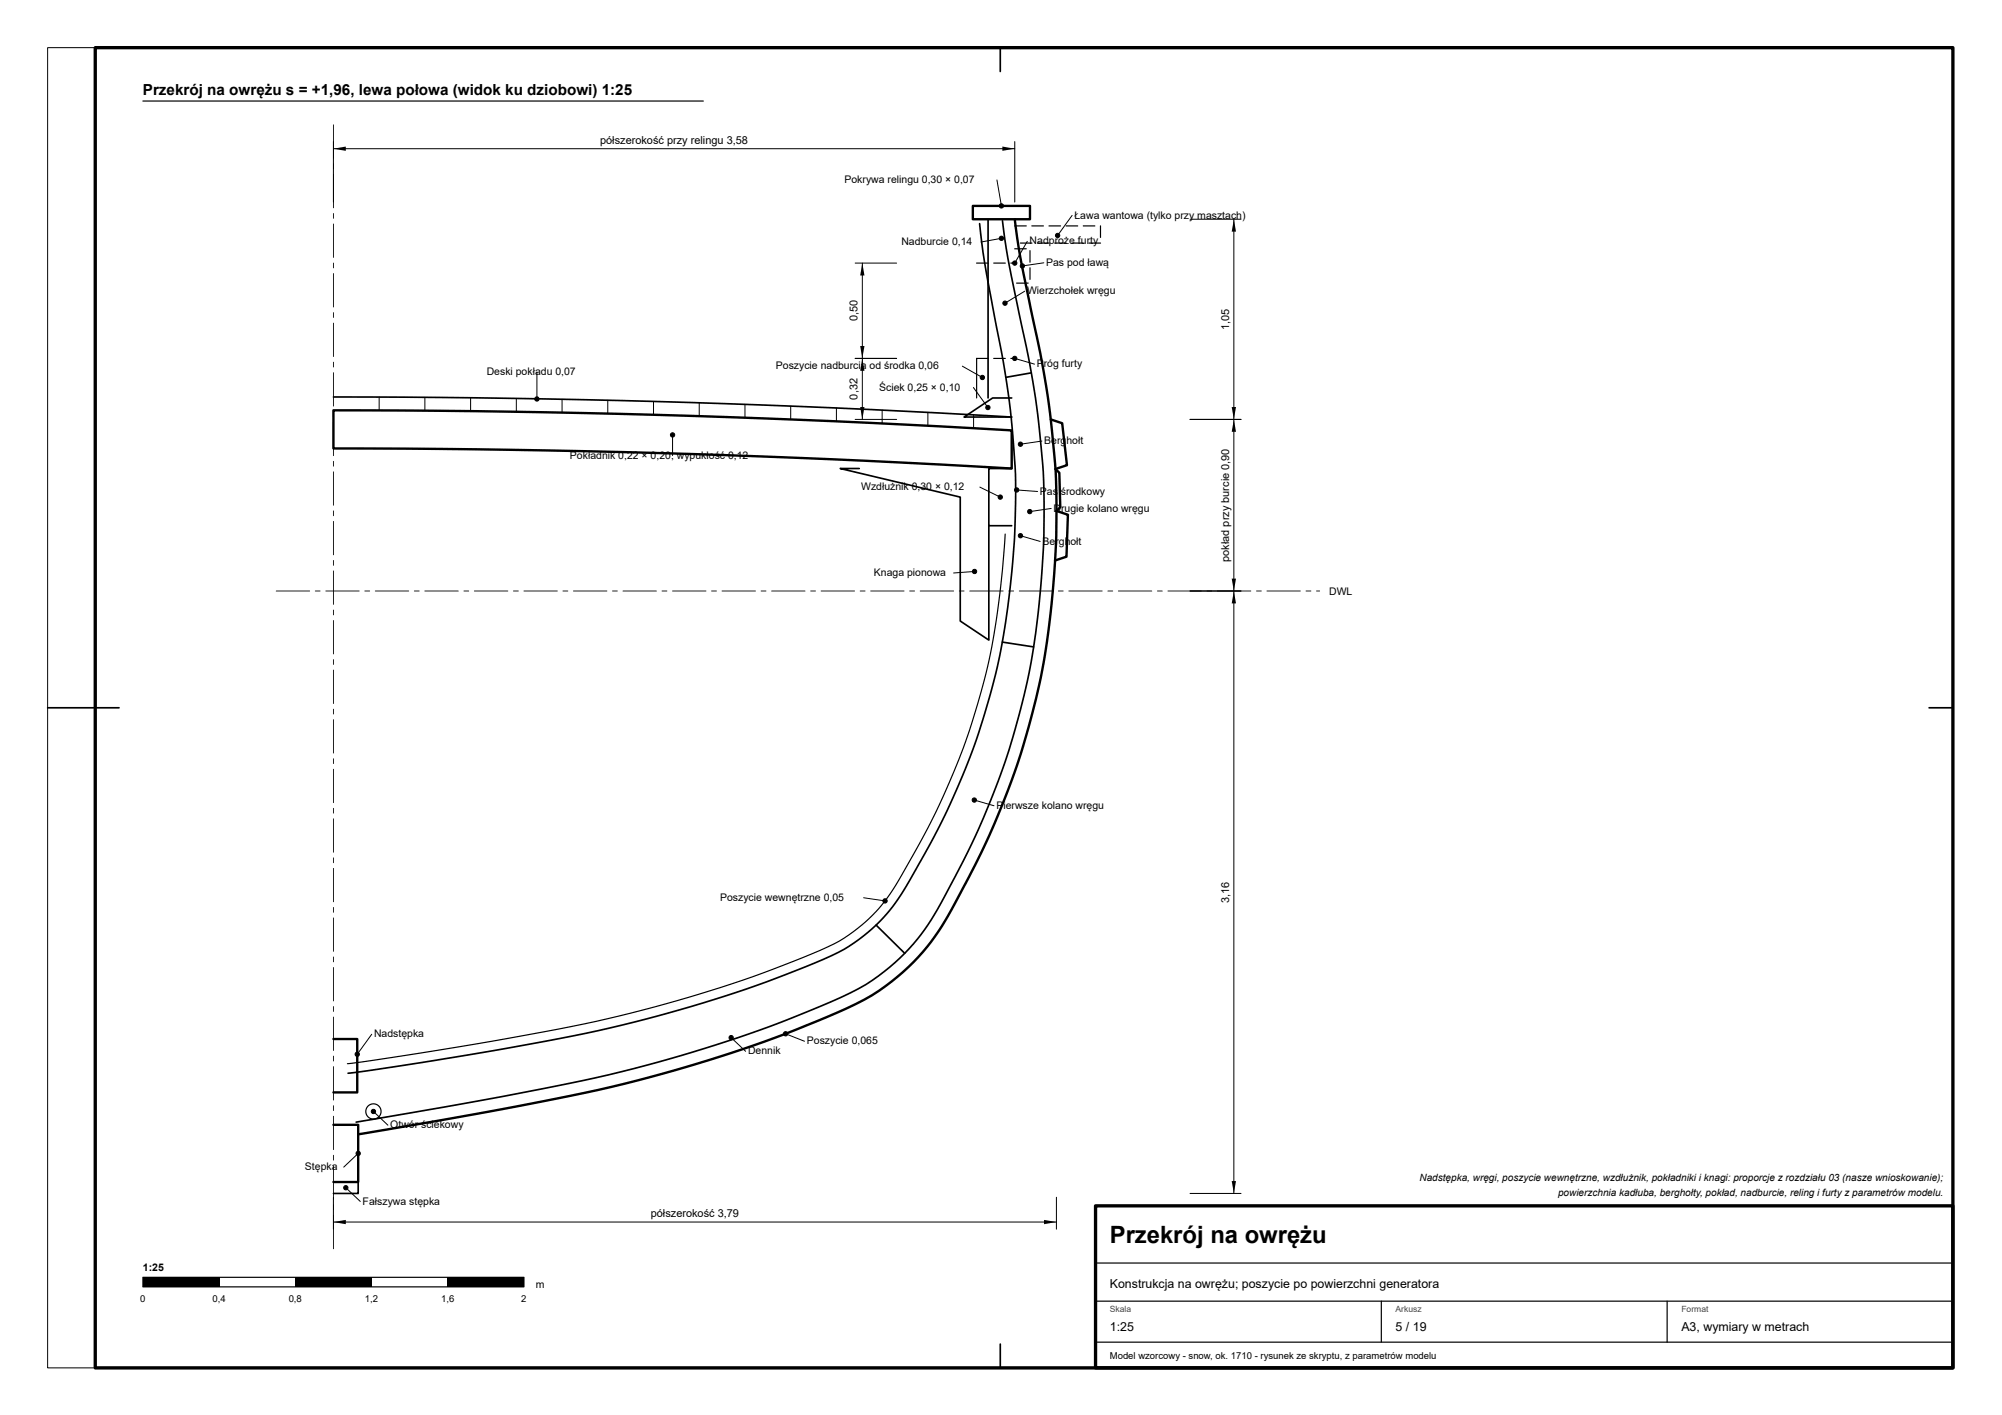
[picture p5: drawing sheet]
<svg xmlns="http://www.w3.org/2000/svg" width="420mm" height="297mm" viewBox="0 0 420 297" stroke-linecap="round" stroke-linejoin="round" font-family="sans-serif">
<defs><g id="words">
<text font-size="5" x="232.9" y="260.9">Przekrój na owrężu</text>
<text font-size="3.2" x="30" y="20">Przekrój na owrężu s = +1,96, lewa połowa (widok ku dziobowi) 1:25</text>
<g font-size="2.6">
<text x="232.9" y="270.3">Konstrukcja na owrężu; poszycie po powierzchni generatora</text>
<text x="232.9" y="279.4">1:25</text>
<text x="292.9" y="279.4">5 / 19</text>
<text x="352.9" y="279.4">A3, wymiary w metrach</text>
</g>
<g font-size="2.3">
<text x="126" y="30.2">półszerokość przy relingu 3,58</text>
<text x="180" y="67.5" transform="rotate(-90 180 67.5)">0,50</text>
<text x="258" y="69.3" transform="rotate(-90 258 69.3)">1,05</text>
<text x="180" y="83.9" transform="rotate(-90 180 83.9)">0,32</text>
<text x="258" y="117.9" transform="rotate(-90 258 117.9)">pokład przy burcie 0,90</text>
<text x="258" y="189.5" transform="rotate(-90 258 189.5)">3,16</text>
<text x="136.6" y="255.5">półszerokość 3,79</text>
</g>
<g font-size="2.2">
<text x="177.3" y="38.4">Pokrywa relingu 0,30 × 0,07</text>
<text x="225.5" y="45.9">Ława wantowa (tylko przy masztach)</text>
<text x="189.2" y="51.5">Nadburcie 0,14</text>
<text x="216.1" y="51.3">Nadproże furty</text>
<text x="219.6" y="55.8">Pas pod ławą</text>
<text x="215.6" y="61.8">Wierzchołek wręgu</text>
<text x="162.8" y="77.5">Poszycie nadburcia od środka 0,06</text>
<text x="217.6" y="77.1">Próg furty</text>
<text x="102.2" y="78.7">Deski pokładu 0,07</text>
<text x="184.5" y="82">Ściek 0,25 × 0,10</text>
<text x="219.2" y="93.2">Berghołt</text>
<text x="119.6" y="96.3">Pokładnik 0,22 × 0,20, wypukłość 0,12</text>
<text x="180.7" y="102.9">Wzdłużnik 0,30 × 0,12</text>
<text x="218.3" y="103.8">Pas środkowy</text>
<text x="221.1" y="107.4">Drugie kolano wręgu</text>
<text x="218.8" y="114.3">Berghołt</text>
<text x="183.4" y="120.9">Knaga pionowa</text>
<text x="279" y="124.9">DWL</text>
<text x="209.1" y="169.8">Pierwsze kolano wręgu</text>
<text x="151.1" y="189.1">Poszycie wewnętrzne 0,05</text>
<text x="78.5" y="217.8">Nadstępka</text>
<text x="157" y="221.3">Dennik</text>
<text x="169.4" y="219.2">Poszycie 0,065</text>
<text x="81.9" y="236.8">Otwór ściekowy</text>
<text x="64" y="245.6">Stępka</text>
<text x="76.1" y="252.8">Fałszywa stępka</text>
<text x="30" y="266.7">1:25</text>
<text x="112.5" y="270.3">m</text>
</g>
<g font-size="2.1">
<text x="297.9" y="247.9">Nadstępka, wręgi, poszycie wewnętrzne, wzdłużnik, pokładniki i knagi: proporcje z rozdziału 03 (nasze wnioskowanie);</text>
<text x="327" y="251.1">powierzchnia kadłuba, berghołty, pokład, nadburcie, reling i furty z parametrów modelu.</text>
</g>
<g font-size="2">
<text x="29.4" y="273.3">0</text>
<text x="44.6" y="273.3">0,4</text>
<text x="60.6" y="273.3">0,8</text>
<text x="76.6" y="273.3">1,2</text>
<text x="92.6" y="273.3">1,6</text>
<text x="109.4" y="273.3">2</text>
<text x="232.9" y="285.3">Model wzorcowy - snow, ok. 1710 - rysunek ze skryptu, z parametrów modelu</text>
</g>
<g font-size="1.8" fill="#444">
<text x="232.9" y="275.3">Skala</text>
<text x="292.9" y="275.3">Arkusz</text>
<text x="352.9" y="275.3">Format</text>
</g>
</g></defs>
<g fill="none" stroke="#000" stroke-width=".25">
<path d="M30 21.2h117.6M205 75.2v8.3M211 112.1a149.1 149.1 0 0 1-7.9 42.4 156.2 156.2 0 0 1-17.3 34.6 34.5 34.5 0 0 1-15.6 11.2 290.3 290.3 0 0 1-64.3 17.8l-17.5 2.9-15.5 2.3M30 268.1h80v2h-80zM229.9 265.1h180M229.9 273.1h180M289.9 273.1v8.6M349.9 273.1v8.6M229.9 281.7h180"/>
<circle cx="78.4" cy="233.3" r="1.6"/>
</g>
<path d="M204.2 43.2h12v2.8h-12zM213 46a317.5 317.5 0 0 0 5 26.4 172 172 0 0 1-1.3 77.1 165.3 165.3 0 0 1-20.5 47.1 46.3 46.3 0 0 1-20.6 16 299.7 299.7 0 0 1-67 19.6l-33.4 5.9M70 86.1a2399.2 2399.2 0 0 1 142.3 4.2v8a2395.5 2395.5 0 0 0-142.3-4.2zM220.5 88l2.4 .8 1 8.8-2.4 .8 .8 .8 .2 7.2-.8 .8 2.4 .8-.3 8.9-2.4 .8M70 218.1h5v11.2h-5M70 236.1h5.2v12h-5.2" fill="none" stroke="#000" stroke-width=".5"/>
<g fill="none" stroke="#000" stroke-width=".35">
<path d="M209.9 10v5M205.6 46.9a268.5 268.5 0 0 0 4.3 25.3 161.6 161.6 0 0 1-2.4 74.9 153.5 153.5 0 0 1-20.1 43.2 36.4 36.4 0 0 1-16.4 11.8 293.2 293.2 0 0 1-64.8 18l-17.5 2.9-15.6 2.3M207.4 46v37.5M210.4 46.3a311.8 311.8 0 0 0 5 26.6 169.4 169.4 0 0 1-1.6 77.4 163.1 163.1 0 0 1-19.7 44.8 43.6 43.6 0 0 1-19.6 15.1 297 297 0 0 1-66.4 19.5l-33.3 5.8M216.5 78.3l-5.4 .9M70 83.3a2399.2 2399.2 0 0 1 142.3 4.2h-10l6-4h4M180.4 98.3h-4l25.1 6v26.1l6 4v-24.1M212.3 98.3h-4.8v12h4.8M210.4 134.8l6.6 1M10 148.6h15M404.9 148.6h5M183.9 194.2l6 5.9"/>
<path d="M75.2 248.1v2.4h-5.2M209.9 282.1v5"/>
</g>
<g fill="none" stroke="#000" stroke-width=".21">
<path d="M10 10h399.9v277.1h-399.9zM70 29.7v12.7M70 31.2h143M209.2 37.8l1 5.4M213 29.7v12.7M179.5 55.2h8.7M181 55.2v32.8M210.2 50l-4.3 .8M215.6 50.7l-2.6 4.5M219.1 55.2l-4.5 .6M225 45.2l-3 4.2M249.8 46h10.7"/>
<path d="M259 46v204.5M112.7 78.1v5.6M179.5 75.2h8.7M202 76.9l4.2 2.3M213 75.2l4.1 1.2M215.1 61.1l-4.2 2.5M79.6 83.3v2.8M89.2 83.4v2.8M98.8 83.5v2.8M108.4 83.6v2.8M118 83.8v2.8M127.6 84v2.8"/>
<path d="M137.2 84.3v2.8M141.2 91.3v4.3M146.8 84.5v2.8M156.4 84.9v2.8M166 85.2v2.8M175.6 85.6v2.8M179.5 88h8.7M185.2 86.1v2.8M194.8 86.6v2.8M204.3 81.3l3 4.2M204.3 87.1v2.8M218.7 92.6l-4.5 .6"/>
<path d="M249.8 88h10.7M204.5 120l-4.4 .3M205.7 102.2l4.2 2.1M213.4 102.8l4.4 .4M214.2 112.4l4.1 1.2M220.6 106.7l-4.5 .7M249.8 124.1h10.7M204.5 167.9l4.1 1.2M181.3 188.4l4.5 .7M78 217.1l-3 4.2M153.5 217.8l3 2.9M164.9 217l4 1.6"/>
<path d="M78.4 233.3l3 2.9M70 251.3v6.7M70 256.5h151.7M72.6 249.3l3 2.9M75.2 242.1l-3.1 2.9M221.7 251.3v6.7M249.8 250.5h10.7"/>
<circle cx="210.2" cy="43.2" r=".45"/>
<circle cx="210.2" cy="50" r=".45"/>
<circle cx="213" cy="55.2" r=".45"/>
<circle cx="214.6" cy="55.8" r=".45"/>
<circle cx="222" cy="49.4" r=".45"/>
<circle cx="206.2" cy="79.2" r=".45"/>
<circle cx="210.9" cy="63.6" r=".45"/>
<circle cx="213" cy="75.2" r=".45"/>
<circle cx="112.7" cy="83.7" r=".45"/>
<circle cx="141.2" cy="91.3" r=".45"/>
<circle cx="207.3" cy="85.5" r=".45"/>
<circle cx="214.2" cy="93.2" r=".45"/>
<circle cx="204.5" cy="120" r=".45"/>
<circle cx="209.9" cy="104.3" r=".45"/>
<circle cx="213.4" cy="102.8" r=".45"/>
<circle cx="214.2" cy="112.4" r=".45"/>
<circle cx="216.1" cy="107.4" r=".45"/>
<circle cx="204.5" cy="167.9" r=".45"/>
<circle cx="185.8" cy="189.1" r=".45"/>
<circle cx="153.5" cy="217.8" r=".45"/>
<circle cx="164.9" cy="217" r=".45"/>
<circle cx="75" cy="221.3" r=".45"/>
<circle cx="78.4" cy="233.3" r=".45"/>
<circle cx="72.6" cy="249.3" r=".45"/>
<circle cx="75.2" cy="242.1" r=".45"/>
</g>
<g fill="#000">
<path d="M70 31.2l2.6-.4v.9zM210.4 30.8l2.6 .4-2.6 .5zM181 55.2l.4 2.6h-.9zM259 46l.4 2.6h-.9zM181 75.2l.4 2.6h-.9zM180.5 72.6h.9l-.4 2.6zM180.5 85.4h.9l-.4 2.6zM259 88l.4 2.6h-.9zM258.5 85.4h.9l-.4 2.6zM258.5 121.5h.9l-.4 2.6zM259 124.1l.4 2.6h-.9zM70 256.5l2.6-.4v.9z"/>
<path d="M219.1 256.1l2.6 .4-2.6 .5zM258.5 247.9h.9l-.4 2.6zM30 268.1h16v2h-16zM62 268.1h16v2h-16zM94 268.1h16v2h-16z"/>
<path d="M204.9 55.1h2.5l.1 .1-.1 .1h-2.4zM208.5 55.1h2.5l.1 .1-.1 .1h-2.4zM212.1 55.1h.9l.1 .1-.1 .1h-.8z"/>
<path d="M212.9 47.3h2.5l.1 .1-.1 .1h-2.4zM216.5 47.3h2.5l.1 .1-.1 .1h-2.4zM220.1 47.3h2.5l.1 .1-.1 .1h-2.4zM223.7 47.3h2.5l.1 .1-.1 .1h-2.4zM227.3 47.3h2.5l.1 .1-.1 .1h-2.4zM230.9 47.3l.2 .1v2.4l-.1 .1-.1-.1zM228.5 50.9h2.5l.1 .1-.1 .1h-2.4zM224.9 50.9h2.5l.1 .1-.1 .1h-2.4zM221.3 50.9h2.5l.1 .1-.1 .1h-2.4zM217.7 50.9h2.5l.1 .1-.1 .1h-2.4zM214.1 50.9h2.5l.1 .1-.1 .1h-2.4z"/>
<path d="M212.9 52.1h2.5l.1 .1-.1 .1h-2.4zM216.1 52.5l.2 .1v2.4l-.1 .1-.1-.1zM216.1 56.1l.2 .1v2.4l-.1 .2-.1-.2zM213.3 59.3h2.5l.1 .1-.1 .2h-2.4z"/>
<path d="M204.9 75.1h2.5l.1 .1-.1 .2h-2.4zM208.5 75.1h2.5l.1 .1-.1 .2h-2.4zM212.1 75.1h.9l.1 .1-.1 .2h-.8z"/>
<path d="M57.9 124l7.2 .1h-7.1zM66.1 124l1.2 .1h-1.1zM68.3 124l7.2 .1h-7.1zM76.5 124l1.2 .1h-1.1zM78.7 124l7.2 .1h-7.1zM86.9 124l1.2 .1h-1.1zM89.1 124l7.2 .1h-7.1zM97.3 124l1.2 .1h-1.1zM99.5 124l7.2 .1h-7.1zM107.7 124l1.2 .1h-1.1zM109.9 124l7.2 .1h-7.1zM118.1 124l1.2 .1h-1.1zM120.3 124l7.2 .1h-7.1zM128.5 124l1.2 .1h-1.1zM130.7 124l7.2 .1h-7.1zM138.9 124l1.2 .1h-1.1zM141.1 124l7.2 .1h-7.1zM149.3 124l1.2 .1h-1.1zM151.5 124l7.1 .1h-7zM159.7 124l1.1 .1h-1zM161.9 124l7.1 .1h-7zM170.1 124l1.1 .1h-1zM172.3 124l7.1 .1h-7zM180.5 124l1.1 .1h-1zM182.7 124l7.1 .1h-7zM190.9 124l1.1 .1h-1zM193.1 124l7.1 .1h-7zM201.3 124l1.1 .1h-1.1zM203.5 124l7.1 .1h-7.1zM211.7 124l1.1 .1h-1.1zM213.9 124l7.1 .1h-7.1zM222.1 124l1.1 .1h-1.1zM224.3 124l7.1 .1h-7.1zM232.5 124l1.1 .1h-1.1zM234.7 124l7.1 .1h-7.1zM242.9 124l1.1 .1h-1.1zM245.1 124l7.1 .1h-7.1zM253.3 124l1.1 .1h-1.1zM255.5 124l7.1 .1h-7.1zM263.7 124l1.1 .1h-1.1zM265.9 124l7.1 .1h-7.1zM274.1 124l1.1 .1h-1.1zM276.3 124l.8 .1h-.8z"/>
<path d="M69.9 255l.2 .1-.1 7.1zM69.9 252.8l.2 .1-.1 1.1zM69.9 244.6l.2 .1-.1 7.1zM69.9 242.4l.2 .1-.1 1.1zM69.9 234.2l.2 .1-.1 7.1zM69.9 232l.2 .1-.1 1.1zM69.9 223.8l.2 .1-.1 7.1zM69.9 221.6l.2 .1-.1 1.1zM69.9 213.4l.2 .1-.1 7.1zM69.9 211.2l.2 .1-.1 1.1zM69.9 203l.2 .1-.1 7.1zM69.9 200.8l.2 .1-.1 1.1zM69.9 192.6l.2 .1-.1 7.1zM69.9 190.4l.2 .1-.1 1.1zM69.9 182.2l.2 .1-.1 7.1zM69.9 180l.2 .1-.1 1.1zM69.9 171.8l.2 .1-.1 7.1zM69.9 169.6l.2 .1-.1 1.1zM69.9 161.4l.2 .1-.1 7.1zM69.9 159.2l.2 .1-.1 1.1zM69.9 151l.2 .1-.1 7.1zM69.9 148.8l.2 .1-.1 1.1zM69.9 140.6l.2 .1-.1 7.1zM69.9 138.4l.2 .1-.1 1zM69.9 130.2l.2 .1-.1 7zM69.9 128l.2 .1-.1 1zM69.9 119.8l.2 .1-.1 7zM69.9 117.6l.2 .1-.1 1zM69.9 109.4h.2l-.1 7.1zM69.9 107.2h.2l-.1 1.1zM69.9 99h.2l-.1 7.1zM69.9 96.8h.2l-.1 1.1zM69.9 88.6h.2l-.1 7.1zM69.9 86.4h.2l-.1 1.1zM69.9 78.2h.2l-.1 7.1zM69.9 76h.2l-.1 1.1zM69.9 67.8h.2l-.1 7.1zM69.9 65.6h.2l-.1 1.1zM69.9 57.4h.2l-.1 7.1zM69.9 55.2h.2l-.1 1.1zM69.9 47h.2l-.1 7.1zM69.9 44.8h.2l-.1 1.1zM69.9 36.6h.2l-.1 7.1zM69.9 34.4h.2l-.1 1.1zM69.9 26.1l.2 .1-.1 7.1z"/>
<circle cx="210.2" cy="43.2" r=".45"/>
<circle cx="210.2" cy="50" r=".45"/>
<circle cx="213" cy="55.2" r=".45"/>
<circle cx="214.6" cy="55.8" r=".45"/>
<circle cx="222" cy="49.4" r=".45"/>
<circle cx="206.2" cy="79.2" r=".45"/>
<circle cx="210.9" cy="63.6" r=".45"/>
<circle cx="213" cy="75.2" r=".45"/>
<circle cx="112.7" cy="83.7" r=".45"/>
<circle cx="141.2" cy="91.3" r=".45"/>
<circle cx="207.3" cy="85.5" r=".45"/>
<circle cx="214.2" cy="93.2" r=".45"/>
<circle cx="204.5" cy="120" r=".45"/>
<circle cx="209.9" cy="104.3" r=".45"/>
<circle cx="213.4" cy="102.8" r=".45"/>
<circle cx="214.2" cy="112.4" r=".45"/>
<circle cx="216.1" cy="107.4" r=".45"/>
<circle cx="204.5" cy="167.9" r=".45"/>
<circle cx="185.8" cy="189.1" r=".45"/>
<circle cx="153.5" cy="217.8" r=".45"/>
<circle cx="164.9" cy="217" r=".45"/>
<circle cx="75" cy="221.3" r=".45"/>
<circle cx="78.4" cy="233.3" r=".45"/>
<circle cx="72.6" cy="249.3" r=".45"/>
<circle cx="75.2" cy="242.1" r=".45"/>
</g>
<path d="M20 10h389.9v277.1h-389.9zM229.9 253.1h180v34h-180z" fill="none" stroke="#000" stroke-width=".7"/>
<use href="#words"/>
</svg>
